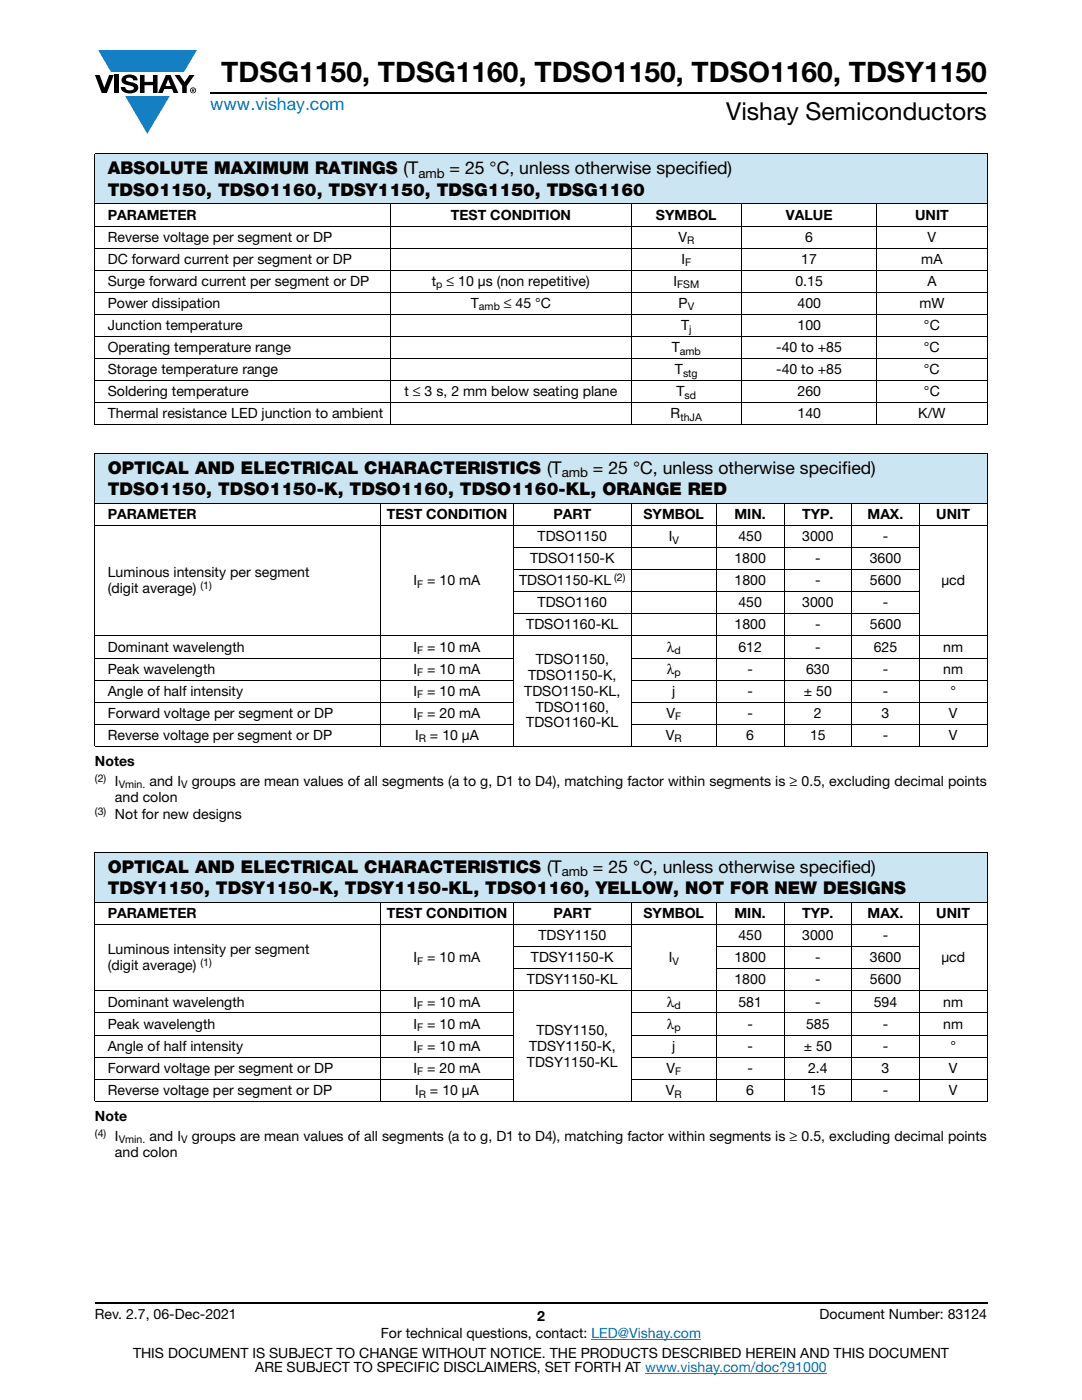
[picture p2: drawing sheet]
<svg xmlns="http://www.w3.org/2000/svg" width="216mm" height="279mm" viewBox="0 0 216 279" stroke-linecap="round" stroke-linejoin="round" font-family="sans-serif">
<defs><g id="words">
<text font-size="5.6" x="44.1" y="16.4">TDSG1150, TDSG1160, TDSO1150, TDSO1160, TDSY1150</text>
<text font-size="4.9" x="144.9" y="24">Vishay Semiconductors</text>
<text font-size="3.5" fill="#007ec4" x="42" y="21.9">www.vishay.com</text>
<g font-size="3.5">
<text x="21.5" y="34.8">ABSOLUTE MAXIMUM RATINGS (T</text>
<text x="89.7" y="34.8">= 25 °C, unless otherwise specified)</text>
<text x="21.5" y="39.1">TDSO1150, TDSO1160, TDSY1150, TDSG1150, TDSG1160</text>
<text x="21.5" y="94.6">OPTICAL AND ELECTRICAL CHARACTERISTICS (T</text>
<text x="118.3" y="94.6">= 25 °C, unless otherwise specified)</text>
<text x="21.5" y="98.8">TDSO1150, TDSO1150-K, TDSO1160, TDSO1160-KL, ORANGE RED</text>
<text x="21.5" y="174.2">OPTICAL AND ELECTRICAL CHARACTERISTICS (T</text>
<text x="21.5" y="178.5">TDSY1150, TDSY1150-K, TDSY1150-KL, TDSO1160, YELLOW, NOT FOR NEW DESIGNS</text>
<text x="118.3" y="174.2">= 25 °C, unless otherwise specified)</text>
</g>
<g font-size="2.8">
<text x="21.5" y="43.8">PARAMETER</text>
<text x="90" y="43.8">TEST CONDITION</text>
<text x="130.9" y="43.8">SYMBOL</text>
<text x="156.8" y="43.8">VALUE</text>
<text x="182.6" y="43.8">UNIT</text>
<text x="21.5" y="48.2">Reverse voltage per segment or DP</text>
<text x="21.5" y="52.6">DC forward current per segment or DP</text>
<text x="135.4" y="48.2">V</text>
<text x="136" y="52.6">I</text>
<text x="159.9" y="52.6">17</text>
<text x="160.7" y="48.2">6</text>
<text x="183.8" y="52.6">mA</text>
<text x="185.1" y="48.2">V</text>
<text x="21.5" y="57">Surge forward current per segment or DP</text>
<text x="86.2" y="57">t</text>
<text x="89.1" y="57">≤ 10 μs (non repetitive)</text>
<text x="134.4" y="57">I</text>
<text x="158.7" y="57">0.15</text>
<text x="185" y="57">A</text>
<text x="21.5" y="65.9">Junction temperature</text>
<text x="21.5" y="61.4">Power dissipation</text>
<text x="93.9" y="61.4">T</text>
<text x="100.5" y="61.4">≤ 45 °C</text>
<text x="135.4" y="61.4">P</text>
<text x="135.9" y="65.9">T</text>
<text x="159.1" y="61.4">400</text>
<text x="159.1" y="65.9">100</text>
<text x="183.5" y="61.4">mW</text>
<text x="184.4" y="65.9">°C</text>
<text x="21.5" y="70.3">Operating temperature range</text>
<text x="134.1" y="70.3">T</text>
<text x="154.9" y="70.3">-40 to +85</text>
<text x="184.4" y="70.3">°C</text>
<text x="21.5" y="74.7">Storage temperature range</text>
<text x="134.7" y="74.7">T</text>
<text x="154.9" y="74.7">-40 to +85</text>
<text x="184.4" y="74.7">°C</text>
<text x="21.5" y="83.5">Thermal resistance LED junction to ambient</text>
<text x="21.5" y="79.1">Soldering temperature</text>
<text x="80.7" y="79.1">t ≤ 3 s, 2 mm below seating plane</text>
<text x="133.8" y="83.5">R</text>
<text x="135" y="79.1">T</text>
<text x="159.1" y="79.1">260</text>
<text x="159.1" y="83.5">140</text>
<text x="183.2" y="83.5">K/W</text>
<text x="184.4" y="79.1">°C</text>
<text x="21.5" y="103.6">PARAMETER</text>
<text x="77.2" y="103.6">TEST CONDITION</text>
<text x="107.3" y="108">TDSO1150</text>
<text x="110.4" y="103.6">PART</text>
<text x="128.4" y="103.6">SYMBOL</text>
<text x="133.4" y="108">I</text>
<text x="146.6" y="103.6">MIN.</text>
<text x="147.3" y="108">450</text>
<text x="160" y="103.6">TYP.</text>
<text x="160.1" y="108">3000</text>
<text x="173.1" y="103.6">MAX.</text>
<text x="176.1" y="108">-</text>
<text x="186.8" y="103.6">UNIT</text>
<text x="105.8" y="112.4">TDSO1150-K</text>
<text x="146.6" y="112.4">1800</text>
<text x="162.6" y="112.4">-</text>
<text x="173.6" y="112.4">3600</text>
<text x="21.5" y="115.2">Luminous intensity per segment</text>
<text x="21.5" y="118.4">(digit average)</text>
<text x="82.5" y="116.8">I</text>
<text x="85.2" y="116.8">= 10 mA</text>
<text x="103.6" y="116.8">TDSO1150-KL</text>
<text x="146.6" y="116.8">1800</text>
<text x="162.6" y="116.8">-</text>
<text x="173.6" y="116.8">5600</text>
<text x="187.8" y="116.8">μcd</text>
<text x="105" y="125.6">TDSO1160-KL</text>
<text x="107.3" y="121.2">TDSO1160</text>
<text x="146.6" y="125.6">1800</text>
<text x="147.3" y="121.2">450</text>
<text x="160.1" y="121.2">3000</text>
<text x="162.6" y="125.6">-</text>
<text x="173.6" y="125.6">5600</text>
<text x="176.2" y="121.2">-</text>
<text x="21.5" y="130">Dominant wavelength</text>
<text x="82.5" y="130">I</text>
<text x="85.2" y="130">= 10 mA</text>
<text x="133.1" y="130">λ</text>
<text x="147.3" y="130">612</text>
<text x="162.6" y="130">-</text>
<text x="174.3" y="130">625</text>
<text x="188.2" y="130">nm</text>
<text x="21.5" y="134.4">Peak wavelength</text>
<text x="82.5" y="134.4">I</text>
<text x="85.2" y="134.4">= 10 mA</text>
<text x="105.4" y="135.7">TDSO1150-K,</text>
<text x="106.9" y="132.5">TDSO1150,</text>
<text x="133.1" y="134.4">λ</text>
<text x="149.2" y="134.4">-</text>
<text x="160.8" y="134.4">630</text>
<text x="176.1" y="134.4">-</text>
<text x="188.2" y="134.4">nm</text>
<text x="21.5" y="138.8">Angle of half intensity</text>
<text x="21.5" y="143.3">Forward voltage per segment or DP</text>
<text x="82.5" y="143.3">I</text>
<text x="82.5" y="138.8">I</text>
<text x="85.2" y="138.8">= 10 mA</text>
<text x="85.2" y="143.3">= 20 mA</text>
<text x="104.6" y="138.8">TDSO1150-KL,</text>
<text x="106.9" y="142">TDSO1160,</text>
<text x="133" y="143.3">V</text>
<text x="134.1" y="138.8">j</text>
<text x="149.2" y="143.3">-</text>
<text x="149.2" y="138.8">-</text>
<text x="160.4" y="138.8">± 50</text>
<text x="162.4" y="143.3">2</text>
<text x="175.9" y="143.3">3</text>
<text x="176.2" y="138.8">-</text>
<text x="189.3" y="143.3">V</text>
<text x="189.6" y="138.8">°</text>
<text x="21.5" y="147.7">Reverse voltage per segment or DP</text>
<text x="82.8" y="147.7">I</text>
<text x="85.8" y="147.7">= 10 μA</text>
<text x="105" y="145.2">TDSO1160-KL</text>
<text x="132.9" y="147.7">V</text>
<text x="148.9" y="147.7">6</text>
<text x="161.6" y="147.7">15</text>
<text x="176.1" y="147.7">-</text>
<text x="189.3" y="147.7">V</text>
<text x="18.9" y="153">Notes</text>
<text x="22.9" y="160">and colon</text>
<text x="22.9" y="156.8">I</text>
<text x="29.8" y="156.8">and I</text>
<text x="38.2" y="156.8">groups are mean values of all segments (a to g, D1 to D4), matching factor within segments is ≥ 0.5, excluding decimal points</text>
<text x="22.9" y="163.5">Not for new designs</text>
<text x="21.5" y="183.2">PARAMETER</text>
<text x="77.2" y="183.2">TEST CONDITION</text>
<text x="110.4" y="183.2">PART</text>
<text x="128.4" y="183.2">SYMBOL</text>
<text x="146.6" y="183.2">MIN.</text>
<text x="160" y="183.2">TYP.</text>
<text x="173.1" y="183.2">MAX.</text>
<text x="186.8" y="183.2">UNIT</text>
<text x="21.5" y="190.5">Luminous intensity per segment</text>
<text x="107.4" y="187.6">TDSY1150</text>
<text x="147.3" y="187.6">450</text>
<text x="160.1" y="187.6">3000</text>
<text x="176.1" y="187.6">-</text>
<text x="21.5" y="193.7">(digit average)</text>
<text x="82.5" y="192.1">I</text>
<text x="85.2" y="192.1">= 10 mA</text>
<text x="105.2" y="196.5">TDSY1150-KL</text>
<text x="105.9" y="192.1">TDSY1150-K</text>
<text x="133.4" y="192.1">I</text>
<text x="146.6" y="192.1">1800</text>
<text x="146.6" y="196.5">1800</text>
<text x="162.6" y="192.1">-</text>
<text x="162.6" y="196.5">-</text>
<text x="173.6" y="192.1">3600</text>
<text x="173.6" y="196.5">5600</text>
<text x="187.8" y="192.1">μcd</text>
<text x="21.5" y="200.9">Dominant wavelength</text>
<text x="82.5" y="200.9">I</text>
<text x="85.2" y="200.9">= 10 mA</text>
<text x="133.1" y="200.9">λ</text>
<text x="147.3" y="200.9">581</text>
<text x="162.6" y="200.9">-</text>
<text x="174.3" y="200.9">594</text>
<text x="188.2" y="200.9">nm</text>
<text x="21.5" y="209.7">Angle of half intensity</text>
<text x="21.5" y="205.3">Peak wavelength</text>
<text x="82.5" y="205.3">I</text>
<text x="82.5" y="209.7">I</text>
<text x="85.2" y="205.3">= 10 mA</text>
<text x="85.2" y="209.7">= 10 mA</text>
<text x="105.6" y="209.7">TDSY1150-K,</text>
<text x="107" y="206.5">TDSY1150,</text>
<text x="133.1" y="205.3">λ</text>
<text x="134.1" y="209.7">j</text>
<text x="149.2" y="205.3">-</text>
<text x="149.2" y="209.7">-</text>
<text x="160.4" y="209.7">± 50</text>
<text x="160.8" y="205.3">585</text>
<text x="176.1" y="205.3">-</text>
<text x="176.2" y="209.7">-</text>
<text x="188.2" y="205.3">nm</text>
<text x="189.6" y="209.7">°</text>
<text x="21.5" y="214.1">Forward voltage per segment or DP</text>
<text x="82.5" y="214.1">I</text>
<text x="85.2" y="214.1">= 20 mA</text>
<text x="105.2" y="212.9">TDSY1150-KL</text>
<text x="133" y="214.1">V</text>
<text x="149.2" y="214.1">-</text>
<text x="161.2" y="214.1">2.4</text>
<text x="175.9" y="214.1">3</text>
<text x="189.3" y="214.1">V</text>
<text x="21.5" y="218.5">Reverse voltage per segment or DP</text>
<text x="82.8" y="218.5">I</text>
<text x="85.8" y="218.5">= 10 μA</text>
<text x="132.9" y="218.5">V</text>
<text x="148.9" y="218.5">6</text>
<text x="161.6" y="218.5">15</text>
<text x="176.1" y="218.5">-</text>
<text x="189.3" y="218.5">V</text>
<text x="18.9" y="223.8">Note</text>
<text x="22.9" y="227.7">I</text>
<text x="29.8" y="227.7">and I</text>
<text x="38.2" y="227.7">groups are mean values of all segments (a to g, D1 to D4), matching factor within segments is ≥ 0.5, excluding decimal points</text>
<text x="22.9" y="230.9">and colon</text>
<text x="18.9" y="263.3">Rev. 2.7, 06-Dec-2021</text>
<text x="107.2" y="263.6">2</text>
<text x="163.6" y="263.3">Document Number: 83124</text>
<text x="76" y="267.1">For technical questions, contact: LED@Vishay.com</text>
<text x="26.5" y="271">THIS DOCUMENT IS SUBJECT TO CHANGE WITHOUT NOTICE. THE PRODUCTS DESCRIBED HEREIN AND THIS DOCUMENT</text>
<text x="50.9" y="273.8">ARE SUBJECT TO SPECIFIC DISCLAIMERS, SET FORTH AT www.vishay.com/doc?91000</text>
</g>
<g font-size="2.6">
<text x="83.5" y="35.5">amb</text>
<text x="112.1" y="95.2">amb</text>
<text x="112.1" y="174.9">amb</text>
</g>
<g font-size="2.1">
<text x="136.7" y="53.1">F</text>
<text x="137.1" y="48.7">R</text>
<text x="87.1" y="57.6">p</text>
<text x="135.1" y="57.6">FSM</text>
<text x="95.6" y="62">amb</text>
<text x="137.2" y="62">V</text>
<text x="135.7" y="70.8">amb</text>
<text x="137.5" y="66.4">j</text>
<text x="136.3" y="75.2">stg</text>
<text x="136.6" y="79.6">sd</text>
<text x="135.8" y="84">thJA</text>
<text x="134.2" y="108.5">V</text>
<text x="40" y="117.5">(1)</text>
<text x="83.2" y="117.3">F</text>
<text x="122.6" y="116">(2)</text>
<text x="83.2" y="130.5">F</text>
<text x="134.6" y="130.5">d</text>
<text x="83.2" y="134.9">F</text>
<text x="134.6" y="134.9">p</text>
<text x="83.2" y="139.3">F</text>
<text x="83.2" y="143.8">F</text>
<text x="134.7" y="143.8">F</text>
<text x="83.5" y="148.2">R</text>
<text x="134.6" y="148.2">R</text>
<text x="18.9" y="156">(2)</text>
<text x="23.7" y="157.3">Vmin.</text>
<text x="36.2" y="157.3">V</text>
<text x="18.9" y="162.7">(3)</text>
<text x="40" y="192.8">(1)</text>
<text x="83.2" y="192.6">F</text>
<text x="134.2" y="192.6">V</text>
<text x="83.2" y="201.4">F</text>
<text x="134.6" y="201.4">d</text>
<text x="83.2" y="205.8">F</text>
<text x="134.6" y="205.8">p</text>
<text x="83.2" y="210.2">F</text>
<text x="83.2" y="214.6">F</text>
<text x="134.7" y="214.6">F</text>
<text x="83.5" y="219">R</text>
<text x="134.6" y="219">R</text>
<text x="18.9" y="226.8">(4)</text>
<text x="23.7" y="228.2">Vmin.</text>
<text x="36.2" y="228.2">V</text>
</g>
</g></defs>
<g fill="#147fc3">
<path d="M19.6 10h19.7l-2.6 4.3h-1.1h-13.5z"/>
<path d="M25 19.2h8.9l-4.5 7.5z"/>
</g>
<g fill="#000">
<path d="M18.9 15h1l.9 2.5 1-2.5h.9l-1.4 3.6h-1zM22.9 15h.9v3.6h-.9zM24.6 15.3a2.1 2.1 0 0 1 2.8 .3l.1 .4h-.9a.79 .79 0 0 0-.7-.5 .79 .79 0 0 0-.8 .4l.3 .3 1 .2a1.08 1.08 0 0 1 1.2 1 1.08 1.08 0 0 1-1.1 1.2 1.73 1.73 0 0 1-2.4-1.2h.9a.96 .96 0 0 0 .8 .6 .96 .96 0 0 0 .9-.4 1.31 1.31 0 0 0-1.2-.6 1.03 1.03 0 0 1-1.1-.6 1.03 1.03 0 0 1 .2-1.1zM27.9 15h.9v1.3h1.7v-1.3h.9v3.6h-.9v-1.6h-1.7v1.6h-.9zM34.8 15h1.1l.9 1.4 1-1.4h1l-1.5 2.2v1.4h-.9v-1.4z"/>
<path d="M33.6 15.9l.5 1.3h-1.1zM33.1 15l-1.6 3.6h1l.3-.8h1.5l.3 .8h1l-1.6-3.6z"/>
<path d="M38.4 17.8h.2v.2h-.2zM38.3 17.7v.7h.1v-.3l.4 .3-.2-.3 .2-.2-.1-.2z"/>
<path d="M38.1 18a.46 .46 0 0 1 .9 0 .46 .46 0 0 1-.9 0zM37.9 18a.6 .6 0 0 0 1.2 0 .6 .6 0 0 0-1.2 0z"/>
</g>
<path d="M42 18.6h155M18.9 260h178.1" fill="none" stroke="#000" stroke-width=".36"/>
<path d="M118 267.3h21.9M128.7 274h36.3" fill="none" stroke="#007ec4" stroke-width=".2"/>
<g fill="#cce5f3">
<path d="M18.9 30.7h178.1v10h-178.1z"/>
<path d="M18.9 90.4h178.1v10h-178.1z"/>
<path d="M18.9 170.1h178.1v10h-178.1z"/>
</g>
<g fill="none" stroke="#000" stroke-width=".2">
<path d="M18.9 30.7h178.1M18.9 30.8v53.9M197 30.8v53.9M18.9 40.7h178.1M18.9 45.1h178.1M18.9 49.5h178.1M18.9 53.9h178.1M18.9 58.3h178.1M78 40.6v44.3M125.9 40.6v44.3M148 40.6v44.3M174.9 40.6v44.3"/>
<path d="M18.9 62.8h178.1M18.9 67.2h178.1M18.9 71.6h178.1M18.9 76h178.1M18.9 80.4h178.1M18.9 84.8h178.1M18.9 90.4h178.1M18.9 90.5v58.4M197 90.5v58.4M18.9 100.4h178.1M18.9 104.9h178.1M75.9 100.4v48.6"/>
<path d="M102.4 109.3h81.1M102.4 113.7h81.1M102.4 118.1h81.1M102.4 100.4v48.6M125.9 100.4v48.6M143 100.4v48.6M156.4 100.4v48.6M169.9 100.4v48.6M183.5 100.4v48.6M18.9 126.9h178.1M18.9 131.3h83.6M18.9 135.7h83.6"/>
<path d="M102.4 122.5h81.1M125.9 131.3h71.1M125.9 135.7h71.1M18.9 140.1h83.6M18.9 144.5h83.6M18.9 148.9h178.1M125.9 140.1h71.1M125.9 144.5h71.1M18.9 170.1h178.1M18.9 170.2v49.5M197 170.2v49.5M18.9 180.1h178.1"/>
<path d="M18.9 184.5h178.1M18.9 197.8h178.1M75.9 180v39.9M102.4 188.9h23.6M102.4 193.4h23.6M102.4 180v39.9M125.9 180v39.9M142.9 188.9h40.6M142.9 193.4h40.6M143 180v39.9M156.4 180v39.9M169.9 180v39.9"/>
<path d="M183.5 180v39.9M18.9 202.2h83.6M18.9 206.6h83.6M18.9 211h83.6M18.9 215.4h83.6M18.9 219.8h178.1M125.9 202.2h71.1M125.9 206.6h71.1M125.9 211h71.1M125.9 215.4h71.1"/>
</g>
<use href="#words"/>
</svg>
